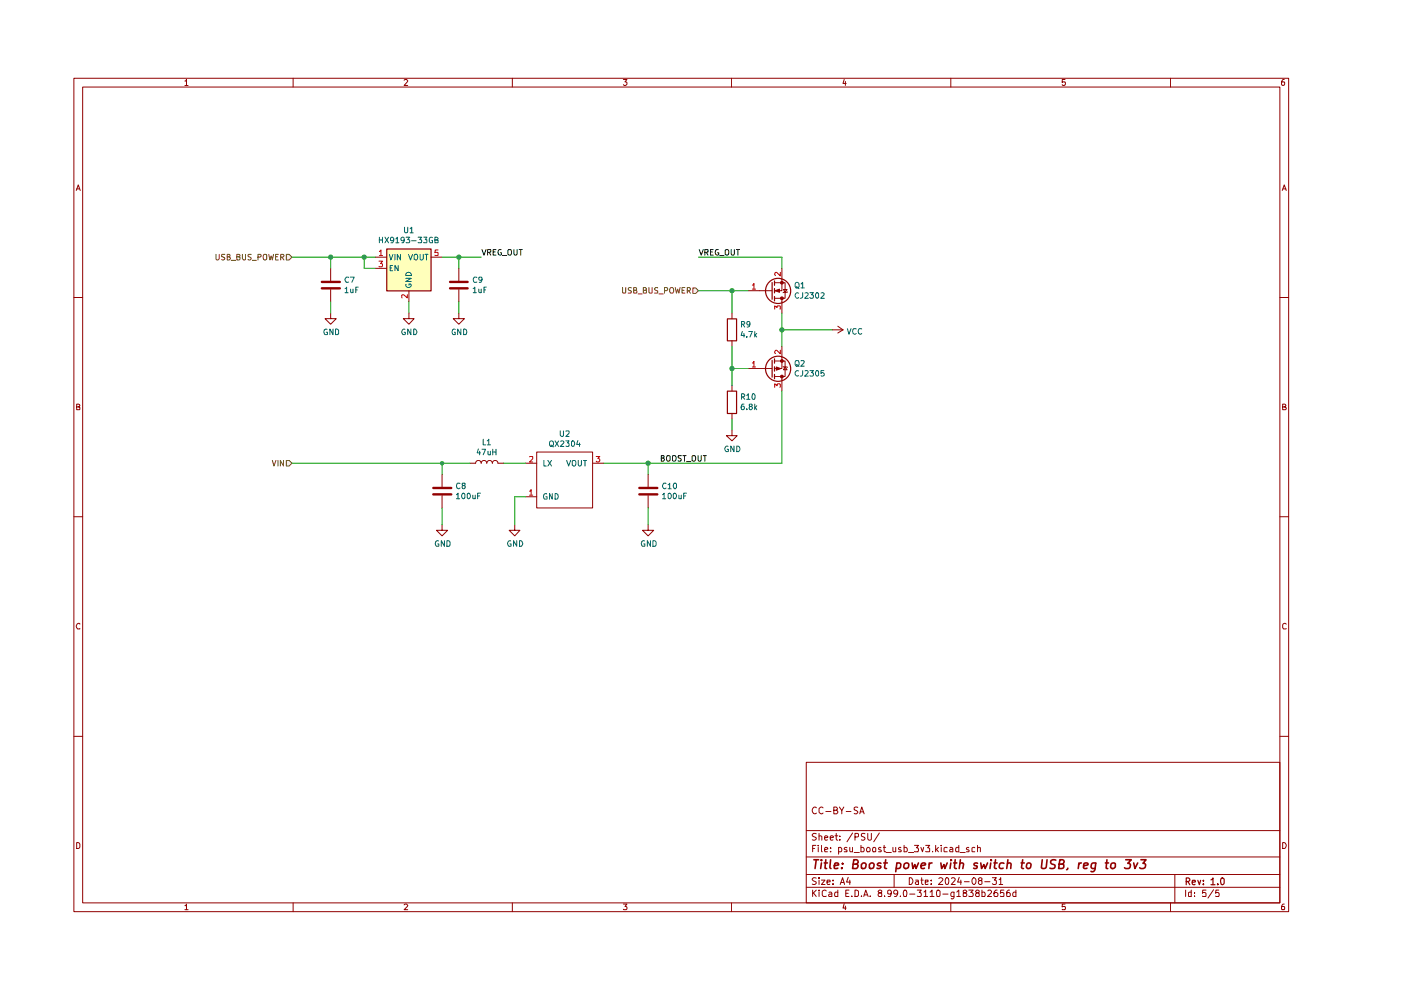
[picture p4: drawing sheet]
<svg xmlns="http://www.w3.org/2000/svg" width="297mm" height="210mm" viewBox="0 0 297 210" stroke-linecap="round" stroke-linejoin="round" font-family="sans-serif">
<g fill="none" stroke="#910000" stroke-width=".21">
<path d="M15.7 16.6h257.5v176.7h-257.5zM17.5 18.5h253.9v172.9h-253.9zM39.2 17.2h.2l.1-.4v1.3M39.2 18.1h.7M62.1 16.6v1.9M85.7 17l.2-.2h.3l.2 .3-.7 1h.7M108.6 16.6v1.9M132.2 16.8h.7l-.4 .6 .4 .1v.4l-.2 .2h-.4l-.1-.2M155.1 16.6v1.9M179 16.8l-.3 .9h.7M179.2 17.3v.8M201.6 16.6v1.9"/>
<path d="M225.8 16.8h-.6v.6h.6l.1 .1-.1 .5-.4 .1-.2-.2M248.2 16.6v1.9M272.3 16.8h-.3a.93 .93 0 0 0-.2 1.2h.5l.1-.5-.1-.1h-.5l-.1 .1M16.2 40.4l.4-1.2 .4 1.2M16.3 40h.5M271.9 40.4l.4-1.2 .4 1.2M272 40h.6M15.7 63.1h1.8M271.4 63.1h1.8M16.3 86.3h.4l.2-.3-.1-.2-.5-.1v1.2h.5l.1-.5-.2-.1M271.9 86.3l.6-.1v-.4l-.6-.1v1.2h.6l.2-.4-.3-.2M15.7 109.6h1.8"/>
<path d="M271.4 109.6h1.8M16.9 132.3l-.1-.1a.66 .66 0 0 0-.6 .4 .66 .66 0 0 0 .2 .7h.5M272.7 132.3l-.4-.1-.4 .3v.6l.2 .2h.6M15.7 156.1h1.8M271.4 156.1h1.8M16.3 178.6h.3l.3 .4v.6l-.3 .3h-.3zM170.9 161.6h100.5v29.8h-100.5zM170.9 176.1h100.5M172.3 179.9h.4M173 179.2h-.7v1.4M173.1 176.8l-.6-.1-.3 .3 .1 .3 .7 .2 .1 .2a.51 .51 0 0 1-.4 .4 .51 .51 0 0 1-.5 0M173.1 171.3a.55 .55 0 0 0-.7 0 .55 .55 0 0 0-.2 .7l.3 .5 .3 .1 .3-.2"/>
<path d="M173.5 179.2v.1M173.5 179.7v.9M173.7 177.3l.3-.1 .2 .2v.7M173.7 176.7v1.4M174.2 179.2v1.2l.1 .2M174.5 171.3l-.4-.2-.4 .3v.8l.4 .4 .4-.2M174.8 177.6l.7-.1-.1-.2-.4-.1-.2 .2 .1 .7h.5M175.1 172h1.1M176 177.6l.7-.1-.1-.2-.4-.1-.2 .2 .1 .7h.5M176.1 179.7v.2M176.8 171.8l.7-.1v-.3l-.2-.3h-.5v1.5h.6l.2-.3v-.3l-.3-.2M177 177.2h.6"/>
<path d="M177.3 176.7v1.2l.3 .2M177.8 179.7h.4a.59 .59 0 0 1 .1 .9h-.5M177.8 179.7v1.4M178 171.1l.5 .8 .4-.8M178.1 178v.1M178.1 177.3v.1M178.5 171.9v.7M179.4 172h1M179.6 179.7a.35 .35 0 0 0-.4 0 .35 .35 0 0 0-.2 .3l.6 .3v.3h-.6M180.2 179.7l.1 .9 .5-.1M180.8 179.7v.9M180.8 176.6l-1.2 1.9"/>
<path d="M181.3 177.5l.6-.1 .1-.5-.2-.2h-.5v1.4M181.9 171.2l-.5-.1-.3 .2v.4l.8 .4-.3 .5-.5-.1M182.3 172.6l.4-1.5 .5 1.5M182.4 172.1h.6M182.5 179.2v1.4l.6-.1a.6 .6 0 0 0-.1-.8h-.5M183.4 176.8l-.5-.1-.3 .2v.4l.7 .2 .1 .2-.3 .4h-.5M184 176.7v1.2l.2 .2 .5-.1v-1.3M185.1 179.7h.3l.3 .1-.1 .8h-.5zM186.4 176.6l-1.1 1.9M186.8 179.7h-.4l-.1 .2 .1 .3 .5 .1-.1 .3h-.5M187.3 179.7h.5M187.5 179.2v1.2v.2h.3"/>
<path d="M189.3 179.7l.1 .9 .5-.1M189.9 179.7v.9M191 179.7h-.3l-.2 .2 .2 .3 .4 .1-.1 .3h-.5M191.7 179.2v1.4l.6-.1a.6 .6 0 0 0-.2-.8h-.4M193.9 179.2h.8l-.4 .5 .4 .3-.1 .6-.7-.1M195.2 179.7l.4 .9 .2-.9M196.3 179.2h.8l-.4 .5 .4 .2v.6h-.8M198.4 179.2v1.4M199 179.7l-.6 .6M199.6 179.2v.1M199.6 179.7v.9M200.8 179.7h-.4l-.2 .1v.7l.6 .1"/>
<path d="M201.4 179.7h.4l.2 .2v.7h-.6l-.1-.3 .2-.2 .5-.1M203.3 179.2v1.4h-.6v-.9h.6M205.4 179.7h-.3l-.2 .2 .6 .4-.1 .3h-.5M206.7 179.7h-.4l-.2 .1v.7l.6 .1M207.3 179.8l.2-.1h.4v.9M207.3 179.2v1.4M271.9 178.6a.65 .65 0 0 1 .8 .7 .65 .65 0 0 1-.8 .6zM39.2 192h.2l.1-.3v1.2M39.2 192.9h.7M62.1 191.4v1.9M85.7 191.9l.2-.2h.3l.2 .2-.7 1h.7M108.6 191.4v1.9"/>
<path d="M132.2 191.7h.7l-.4 .5 .4 .2v.3l-.1 .2-.6-.1M155.1 191.4v1.9M170.9 188.1h100.5M170.9 185.4h100.5M170.9 181.7h100.5M172.3 188.7v1.4M172.5 189.3l.6 .8M173.1 186.2l-.6-.1-.3 .3 .3 .4 .6 .3a.51 .51 0 0 1-.4 .4 .51 .51 0 0 1-.5 0M173.1 188.7l-.8 .8M173.7 188.7v.2M173.7 186.1v.2M173.7 186.6v.9"/>
<path d="M173.7 189.1v1M174.2 186.6h.7l-.7 .9h.7M174.8 180.2l.7-.2-.1-.3h-.4l-.2 .2 .1 .7h.5M175.2 188.9l-.4-.2-.5 .4 .1 .8 .2 .2 .6-.1M175.3 187l.7-.1-.1-.3h-.5l-.1 .2 .1 .7h.5M175.8 189.2l.4-.1 .2 .3v.7h-.6l-.1-.4 .7-.2M176.1 180.5v.1M176.6 187.4v.1M176.6 186.6v.2M177.6 188.7v1.4h-.6v-.9h.6M178.1 187.5l.5-1.4 .5 1.4M178.3 187.1h.6"/>
<path d="M179 191.6l-.3 .9h.7M179.2 192.1v.8M179.3 189.4h.5M179.8 186l-.3 1h.8M180 188.7h-.7v1.4h.7M180.2 186.6v.9M180.6 190v.1M181.1 180.8h1.1M181.3 188.7h.3l.4 .4v.6l-.2 .4h-.5zM182.6 190v.1M183.1 190.1l.5-1.4 .5 1.4M183.2 189.7h.7"/>
<path d="M184.5 190v.1M186.4 189.3l-.2-.3 .2-.3 .5 .1v.3l-.7 .5 .2 .5h.5v-.6l-.2-.2M187.5 190v.1M187.9 180.8h1.1M189 189.3l-.3 .3-.5-.1v-.6l.5-.2a1.02 1.02 0 0 1 0 1.4h-.4M189.6 185.4v2.7M190.3 189.3l-.3 .3h-.3l-.2-.3v-.3l.2-.3 .5 .1a.93 .93 0 0 1-.2 1.3h-.3M190.9 190v.1M191.6 188.9l.3-.2a.82 .82 0 0 1 .2 1.4l-.5-.1zM192.6 180.8h1.1M192.8 186.1a.72 .72 0 0 1 .8 .7 .72 .72 0 0 1-.8 .7zM192.9 189.6h1.1"/>
<path d="M194.1 186.6h.5l.1 .9M194.5 188.7h.8l-.4 .5 .4 .3-.1 .6-.7-.1M194.7 186.9h-.4l-.2 .3 .2 .3h.4M195.2 186.6h.5M195.4 186.1v1.2l.3 .2M195.9 189.1l.4-.4v1.4M195.9 190.1h.8M196.2 187l.6-.1v-.3h-.6v.9h.6M197.2 189.1l.4-.4v1.4M197.2 190.1h.8M197.4 187.4v.1M197.4 186.6v.2"/>
<path d="M197.7 180.5v.1M198.5 180.1l.5 .5M198.6 188.9l.4-.2 .3 .3v.8l-.2 .3-.5-.1zM199.1 186.3v-.1a.47 .47 0 0 1 .8 .3l-.9 1h.9M199.9 189.6h1.1M200.5 186.3l.2-.2a.8 .8 0 0 1 .5 .7 .8 .8 0 0 1-.5 .7l-.2-.1-.1-.5zM201.6 191.4v1.9M201.8 186.3l.1-.2h.4l.2 .4-.8 1h.8M202.3 189.1v1.2l-.3 .3-.3-.1M202.3 189.2l-.5-.1a.59 .59 0 0 0 0 1h.5M202.9 189.1l.4-.4v1.4M202.9 190.1h.7"/>
<path d="M203.4 186l-.4 1h.9M203.5 180.8h1.1M203.7 186.6v.9M204.5 189.3l-.3-.2v-.2l.5-.2 .3 .4-.8 .4 .1 .6 .6-.1 .1-.4-.3-.3M204.5 186.9h1M205.4 188.7h.9l-.5 .5h.3l.2 .3-.1 .5h-.8M206.4 186.1a.75 .75 0 0 1 .6 .7 .75 .75 0 0 1-.6 .7 .92 .92 0 0 1 0-1.4zM207.1 189.3l-.3-.3 .3-.3 .4 .1 .1 .3-.8 .5 .2 .5h.5l.1-.6-.3-.2M207.7 186.7l-.3-.3 .3-.3 .4 .1 .1 .4-.5 .1-.3 .2v.4l.3 .2 .5-.1v-.5l-.3-.2M208.2 188.7v1.4h.6v-.9h-.6M208.8 186.9h1.1M209.5 188.9l.1-.2h.4l.2 .4-.8 1h.8"/>
<path d="M210.4 186.1h.8l-.4 .5 .4 .2v.6l-.2 .1-.6-.1M211.4 188.7l-.4 .2a.86 .86 0 0 0-.1 1.2h.5l.2-.6-.3-.3h-.3l-.3 .3M211.8 186.5l.4-.4v1.4M211.8 187.5h.8M212.9 188.7h-.7l-.1 .7 .2-.2 .5 .1 .1 .7h-.8M214 188.7h-.2l-.4 .4v.9h.7l.1-.5-.2-.3-.5 .1-.1 .2M215.4 188.7v1.4l-.6-.1a.6 .6 0 0 1 .2-.9l.4 .1M225.8 191.7h-.6v.6l.6-.1 .1 .2-.1 .5-.6-.1M248.2 191.4v1.9M249.1 185.4v6M251.4 188.7v1.4M252.6 188.7v1.4h-.5l-.1-.8 .2-.2 .4 .1"/>
<path d="M253.2 190v.1M253.2 189.2v.2M255.7 188.7h-.7l-.1 .7 .2-.2 .5 .1 .1 .7h-.8M257.3 188.6l-1.2 1.8M258.4 188.7h-.6l-.1 .7 .2-.2 .5 .1v.8l-.7-.1M272.3 191.7h-.3a.93 .93 0 0 0-.2 1.2h.5l.1-.5-.1-.2h-.5l-.1 .2"/>
<circle cx="184.1" cy="180.2" r=".44"/>
</g>
<path d="M251.5 186.9h.5l.3-.3v-.2l-.3-.3h-.5v1.5M251.8 186.9l.5 .7M252.8 187.1l.6-.1v-.4h-.5l-.1 .2 .1 .7h.5M254 186.6l.3 1 .3-1M255.1 187.4v.2M255.1 186.6v.2M256.8 186.6l.4-.5v1.5M256.8 187.6h.8M258.2 187.4v.2M258.9 186.3l.3-.2 .3 .3v.8l-.3 .4a.93 .93 0 0 1-.3-1.3z" fill="none" stroke="#910000" stroke-width=".25"/>
<g fill="none" stroke="#910000" stroke-width=".34">
<path d="M172.6 182.3h1M173.1 182.3l-.3 1.8M174.2 182.3v.2M174.2 183l-.2 1.1M174.8 183h.6M175.1 182.3l-.2 1.8h.4M176.1 182.3l-.2 1.6 .3 .2M176.9 183.6l.9-.2-.1-.4h-.7l-.1 .9 .1 .2h.6M178.5 184v.1M178.6 183v.2M180.9 183.2l.8-.1 .2-.2v-.4l-.3-.2h-.6l-.2 1.8h.7l.3-.1 .1-.4-.4-.4M182.6 183.3l.4-.3h.5l.1 .3-.1 .7-.3 .1h-.5z"/>
<path d="M184.3 183.3l.4-.3h.5l.1 .3v.5a.56 .56 0 0 1-1 .2zM186.8 183a.48 .48 0 0 0-.8 .3l.3 .3h.4l.1 .3a.6 .6 0 0 1-.9 .2M187.4 183h.7M187.8 182.3l-.3 1.6 .5 .2M190.2 183h.5l.3 .3-.2 .8h-.8M190.2 183l-.3 1.8M191.8 183.1l.3-.1 .5 .1-.1 .9-.3 .1-.5-.1zM193.4 183l.1 1.1 .5-.8 .2 .8 .5-1.1M195.3 183.6l.9-.2v-.4a.6 .6 0 0 0-.9 .2v.9h.7M197 183l-.1 1.1M197.6 183h-.4l-.2 .3M199.5 183l.1 1.1 .6-.8 .1 .8 .5-1.1"/>
<path d="M201.6 183l-.2 1.1M201.7 182.3l-.1 .2 .2-.1-.1-.1-.1 .2M202.2 183h.7M202.5 182.3l-.1 1.6 .4 .2M203.5 183.1l.3-.1h.4l-.1 1.1M203.6 182.3l-.2 1.8M207.3 183a.48 .48 0 0 0-.8 .3l.1 .2a.46 .46 0 0 1 .6 .4l-.3 .2h-.5M207.9 183l.2 1.1 .5-.8 .3 .8 .5-1.1M210.1 183l-.2 1.1M210.1 182.3v.2M210.7 183h.7M211.1 182.3l-.3 1.6 .4 .2"/>
<path d="M212.9 183h-.8l-.3 .8 .4 .3h.5M213.6 183.1l.3-.1h.4v1.1M213.7 182.3l-.3 1.8M216.5 183h.7M216.8 182.3l-.2 1.6 .4 .2M217.8 183.1l.2-.1 .5 .1v.7l-.1 .3h-.5l-.2-.1zM221 182.3l-.2 1.7a.63 .63 0 0 0 1-.2l.2-1.5M223.9 182.4a.73 .73 0 0 0-1.1 .3l.1 .4 .8 .4v.3l-.4 .3h-.7M224.5 183.2h.7l.3-.2 .1-.3-.3-.4h-.6l-.2 1.8h.6l.4-.1 .1-.6-.4-.2M226.4 184.1l-.3 .3M228.8 183l-.2 1.1M229.3 183l-.6 .3"/>
<path d="M229.8 183.6l.8-.2v-.4a.6 .6 0 0 0-.8 .2v.9h.7M232.3 183l-.1 1.4-.5 .4-.4-.1M232.3 183h-.6l-.3 .3v.7l.2 .1h.6M234.4 183h.6M234.7 182.3l-.2 1.8h.4M235.6 183.1l.4-.1 .5 .1v.7l-.3 .3h-.4l-.3-.1zM238.7 182.3h1.2l-.8 .7 .4 .1 .2 .3-.2 .6-.2 .1h-.6l-.3-.1M240.4 183l.2 1.1 .6-1.1M241.9 182.3h1.1l-.7 .7 .4 .1 .2 .3-.2 .6-.3 .1h-.5l-.3-.1"/>
</g>
<path d="M82 52.7h9.4v8.9h-9.4z" fill="#ffb"/>
<g fill="none" stroke="#910000" stroke-width=".25">
<path d="M163.7 76.4v3.6M164.2 76.1v.9M164.2 77.8v.9M164.2 79.4v.9"/>
<circle cx="165" cy="78.2" r="2.67"/>
</g>
<path d="M161 78.1h2.7M164.2 76.5h2.3v3.3h-2.3" fill="none" stroke="#910000" stroke-width=".21"/>
<path d="M164.6 77.9l1 .3-1 .3z" fill="#910000"/>
<path d="M164.6 77.8l.9 .3-.9 .4zM165.8 79.8v.7" fill="none" stroke="#910000" stroke-width=".21"/>
<path d="M165.6 79.6h.4v.5h-.4z" fill="#910000"/>
<path d="M165.6 79.6h.4v.5h-.4z" fill="none" stroke="#910000" stroke-width=".21"/>
<path d="M165.6 76.3h.4v.5h-.4z" fill="#910000"/>
<path d="M164.2 59.9h2.3v3.3h-2.3M155.2 66.4v1.2M155.2 72.2v1.2M158.7 78.1h2.3M161 61.6h2.7M165.6 76.3h.4v.5h-.4zM165.8 73.4v4.7h-1.6M166 77.7l1 .2M166.5 77.8l.4 .6h-.8zM165.8 80.5v2.4" fill="none" stroke="#910000" stroke-width=".21"/>
<path d="M159.5 77h.2l.2-.4v1.2M159.5 77.8h.7M165.4 74.3v.7l-.8-.7-.3 .2 .1 .4M164.3 82.1v-.7l.5 .4v-.4h.6v.7" fill="none" stroke="#b90000" stroke-width=".21"/>
<path d="M163.7 59.9v3.6M164.2 59.6v.9M154.2 67.6h2v4.7h-2zM164.2 61.2v.9M164.2 62.9v.9" fill="none" stroke="#910000" stroke-width=".25"/>
<path d="M164.3 61.6l1-.3v.7z" fill="#910000"/>
<path d="M164.3 61.6l1-.3v.7zM165.8 63.2v.8" fill="none" stroke="#910000" stroke-width=".21"/>
<circle cx="165" cy="61.7" r="2.67" fill="none" stroke="#910000" stroke-width=".25"/>
<path d="M165.6 63h.4v.5h-.4z" fill="#910000"/>
<path d="M165.6 63h.4v.5h-.4z" fill="none" stroke="#910000" stroke-width=".21"/>
<path d="M165.6 59.7h.4v.5h-.4z" fill="#910000"/>
<path d="M165.6 59.7h.4v.5h-.4zM165.8 56.9v4.7h-1.6M158.7 61.6h2.3M165.8 64v2.4M166.1 61.4h.8l-.4 .6zM167 61.9l-1 .2M155.2 91.2v1.2h1.1l-1.1 1.1-1.2-1.1h1.2M155.2 81.7v1.2M155.2 87.6v1.2" fill="none" stroke="#910000" stroke-width=".21"/>
<path d="M165.4 57.7v.8l-.8-.8-.3 .3 .1 .4M159.5 60.5h.2l.2-.4v1.2M159.5 61.3h.7M164.3 65.5v-.6l.5 .3v-.3h.6v.6" fill="none" stroke="#b90000" stroke-width=".21"/>
<g fill="none" stroke="#0f0f0f" stroke-width=".21">
<path d="M148.3 52.9l.4 1.2 .4-1.2M149.4 53.5l.7-.1v-.4l-.7-.1v1.2M149.8 53.5l.3 .6M150.6 53.4h.4M151.2 52.9h-.6v1.2h.6M152.3 52.9h-.4a.67 .67 0 0 0-.3 .7 .67 .67 0 0 0 .5 .5l.3-.2v-.3h-.3M152.6 54.2h.9M153.8 53.1l.1-.2h.4a.86 .86 0 0 1 0 1.2l-.5-.2zM155 52.9v.9l.3 .3 .4-.3v-.9M156.1 52.9h.7M156.5 52.9v1.2M140.2 97.1h.5v-.5h-.5v1.2h.4l.3-.4-.4-.3"/>
<path d="M141.5 96.6h.4l.2 .2v.8l-.5 .2a.86 .86 0 0 1-.1-1.2zM142.7 96.6h.5a.77 .77 0 0 1-.2 1.2l-.4-.2zM144.4 96.6h-.6v.5l.6 .2v.2l-.2 .3-.4-.1M144.8 96.6h.7M145.1 96.6v1.2M145.5 97.9h1M146.7 96.8l.2-.2h.4a.86 .86 0 0 1-.1 1.2l-.5-.2zM148 96.6v.9l.3 .3 .4-.3v-.9M149.1 96.6h.7M149.4 96.6v1.2"/>
</g>
<path d="M154.2 82.9h2v4.8h-2z" fill="none" stroke="#910000" stroke-width=".25"/>
<path d="M146.9 61h.6l.6 .6-.6 .6h-.6z" fill="#f5f3ef"/>
<g fill="none" stroke="#765500" stroke-width=".21">
<path d="M132 61l.1 1.1h.5l.1-.1v-1M133.9 61h-.5l-.2 .2 .1 .3 .5 .1v.5h-.6M134.4 61.6l.6-.1v-.4l-.2-.1h-.4v1.1h.6v-.3l-.2-.2M135.3 62.3h.8M136.4 61.6l.6-.1 .1-.3-.3-.2h-.4v1.1h.6l.1-.5h-.3M137.6 61v1l.2 .1h.5v-1.1M139.4 61h-.4l-.2 .2 .1 .3 .5 .2v.4h-.6M139.7 62.3h.9M140.9 61.6h.6v-.6h-.6v1.1M142.2 61h.5a.87 .87 0 0 1 0 1.1h-.5a.87 .87 0 0 1 0-1.1zM143.2 61l.2 1.1 .3-.8 .2 .8 .3-1.1M144.6 61.6h.4"/>
<path d="M145.2 61h-.6v1.1h.6M145.7 61.6h.6v-.6h-.6v1.1M146 61.6l.4 .5M146.9 61h.6l.6 .6-.6 .6h-.6z"/>
</g>
<path d="M135.6 103.5h3.8M135.6 104.8h3.8" fill="none" stroke="#910000" stroke-width=".51"/>
<path d="M176.4 69.9h2.3M177.6 69.2l1.1 .7M178.7 69.9l-1.1 .7M111.4 98.2h2.4M113.8 95.8h11.8v11.9h-11.8zM125.6 98.2h2.4M111.4 105.3h2.4M137.4 111.3v1.1h1.2l-1.2 1.2-1.2-1.2h1.2M137.4 100.6v2.6M137.4 105.1v2.6" fill="none" stroke="#910000" stroke-width=".21"/>
<path d="M112.3 96.9h.6v.4l-.6 .7h.6M126.4 96.8h.8l-.5 .4 .4 .1 .1 .4-.3 .3h-.3l-.2-.2M112.3 104.1h.1l.2-.3v1.2M112.3 105h.6" fill="none" stroke="#b90000" stroke-width=".21"/>
<path d="M115.3 97.6v1.2h.5M116.2 97.6l.7 1.2M116.9 97.6l-.7 1.2M120.1 97.6l.5 1.2 .4-1.2M121.3 97.8l.2-.2h.4a.86 .86 0 0 1-.1 1.2l-.5-.2zM122.6 97.6v1l.3 .2 .4-.2v-1M123.7 97.6h.7M124 97.6v1.2M115.9 104.7l-.1-.1a.66 .66 0 0 0-.6 .5 .66 .66 0 0 0 .3 .7l.5-.1v-.4h-.3M117.1 104.6v1.2l-.6-1.2v1.2M117.7 104.6a.66 .66 0 0 1 .6 .5 .66 .66 0 0 1-.2 .7h-.4z" fill="none" stroke="#006665" stroke-width=".21"/>
<path d="M60.7 53.9h.6l.6 .6-.6 .6h-.6z" fill="#f5f3ef"/>
<g fill="none" stroke="#765500" stroke-width=".21">
<path d="M45.8 53.9v1l.2 .2h.2l.3-.2v-1M47.7 53.9l-.7 .1v.4l.7 .4-.3 .3-.4-.1M48.2 54.4h.5v-.5h-.5v1.2h.4l.3-.4-.4-.3M49 55.2h1M50.2 54.4h.5l.2-.3-.2-.2h-.5v1.2h.5l.2-.2v-.3l-.3-.2M51.4 53.9v1l.2 .2 .5-.2v-1M53.3 53.9h-.6v.5l.5 .2 .1 .3-.3 .2-.4-.1M53.5 55.2h.9M54.7 54.5l.6-.1 .1-.3-.2-.2h-.5v1.2M56 53.9h.4l.2 .2v.8l-.6 .2a.86 .86 0 0 1 0-1.2zM57 53.9l.2 1.2 .3-.8 .2 .8 .3-1.2M58.4 54.4h.4"/>
<path d="M59 53.9h-.6v1.2h.6M59.5 54.5l.6-.1 .1-.3-.2-.2h-.5v1.2M59.8 54.5l.4 .6M60.7 53.9h.6l.6 .6-.6 .6h-.6z"/>
</g>
<path d="M82 52.8h9.4v8.9h-9.4z" fill="none" stroke="#910000" stroke-width=".25"/>
<g fill="none" stroke="#910000" stroke-width=".21">
<path d="M70.1 56.9v2.6M79.6 54.5h2.4M79.6 56.9h2.4M91.4 54.5h2.3M97.3 56.9v2.6M70.1 66.4v1.2h1.2l-1.2 1.1-1.2-1.1h1.2M70.1 61.4v2.6M86.7 66.4v1.2h1.1l-1.1 1.1-1.2-1.1h1.2M86.7 61.6v2.4M97.3 66.4v1.2h1.2l-1.2 1.1-1.2-1.1h1.2M97.3 61.4v2.6M93.7 111.3v1.1h1.2l-1.2 1.2-1.2-1.2h1.2"/>
<path d="M109.1 111.3v1.1h1.1l-1.1 1.2-1.2-1.2h1.2"/>
</g>
<path d="M80.3 55.4h.8l-.4 .5 .4 .1v.4l-.2 .2-.6-.1M80.4 53.3l.4-.3v1.2M80.4 54.2h.7M92.9 53h-.6l-.1 .6 .6-.1 .1 .6h-.7M86.4 62.5v.7l-.9-.7-.3 .1 .1 .6" fill="none" stroke="#b90000" stroke-width=".21"/>
<g fill="none" stroke="#006665" stroke-width=".21">
<path d="M82.5 53.9l.4 1.2 .4-1.2M82.7 56.8h.4M83.2 56.3h-.5v1.1h.5M83.7 53.9v1.2M84.4 56.3v1.1l-.7-1.1v1.1M84.9 53.9v1.2l-.7-1.2v1.2M86 59h1.2l-1.2 .7h1.2M86.1 58a.61 .61 0 0 1 .7-.2 .61 .61 0 0 1 .4 .6h-1.2zM86.6 53.9l.4 1.2 .5-1.2M87.8 54.1l.2-.2h.4a.86 .86 0 0 1-.1 1.2l-.5-.2zM89.1 53.9v1l.1 .2h.3l.2-.2v-1M90.1 53.9h.7"/>
<path d="M90.4 53.9v1.2M86.1 60.3a.54 .54 0 0 0 .6 .7 .54 .54 0 0 0 .4-.8h-.4v.3"/>
</g>
<path d="M68.2 59.8h3.9M95.4 59.8h3.7M68.2 61.1h3.9M95.4 61.1h3.7" fill="none" stroke="#910000" stroke-width=".51"/>
<path d="M102.2 52.9l.4 1.2 .4-1.2M103.4 53.5l.7-.1v-.4l-.7-.1v1.2M103.7 53.5l.4 .6M104.6 53.4h.4M105.2 52.9h-.6v1.2h.6M106.3 52.9h-.5a.67 .67 0 0 0-.2 .7 .67 .67 0 0 0 .5 .5l.2-.2v-.3h-.2M106.5 54.2h.9M107.7 53.1l.2-.2h.4a.86 .86 0 0 1-.1 1.2l-.5-.2zM109 52.9v.9l.2 .3 .4-.3v-.9M110.1 52.9h.6M110.4 52.9v1.2" fill="none" stroke="#0f0f0f" stroke-width=".21"/>
<path d="M60.7 97.6h.6l.6 .6-.6 .6h-.6z" fill="#f5f3ef"/>
<path d="M57.7 97.6l.4 1.2 .4-1.2M58.9 97.6v1.2M60.1 97.6v1.2l-.7-1.2v1.2M60.7 97.6h.6l.6 .6-.6 .6h-.6z" fill="none" stroke="#765500" stroke-width=".21"/>
<path d="M99.7 98.2h1.1a.59 .59 0 0 1 .6-.6 .59 .59 0 0 1 .6 .6 .59 .59 0 0 1 .6-.6 .59 .59 0 0 1 .6 .6 .59 .59 0 0 1 .6-.6 .59 .59 0 0 1 .6 .6 .59 .59 0 0 1 .6-.6 .59 .59 0 0 1 .6 .6h1.2M93.7 100.6v2.6M93.7 105.1v2.6" fill="none" stroke="#910000" stroke-width=".21"/>
<path d="M91.9 103.5h3.8M91.9 104.8h3.8" fill="none" stroke="#910000" stroke-width=".51"/>
<g fill="none" stroke="#090" stroke-width=".21">
<path d="M61.9 54.5h17.7M70.1 54.5v2.4M77.2 54.5v2.4h2.4M93.7 54.5h8.3M97.3 54.5v2.4M148.1 54.5h17.7v2.4M70.1 64v2.4M86.7 64v2.4M97.3 64v2.4M148.1 61.6h10.6M155.2 61.6v4.8M155.2 73.4v8.3"/>
<path d="M155.2 78.1h3.5M165.8 66.4v7M165.8 69.9h10.6M61.9 98.2h37.8M93.7 98.2v2.4M106.8 98.2h4.6M137.4 98.2v2.4M155.2 88.8v2.4M165.8 82.9v15.3h-37.8M93.7 107.7v3.6M111.4 105.3h-2.3v6M137.4 107.7v3.6"/>
</g>
<g fill="#090">
<circle cx="155.2" cy="78.1" r=".55"/>
<circle cx="155.2" cy="61.6" r=".55"/>
<circle cx="137.4" cy="98.2" r=".55"/>
<circle cx="165.8" cy="69.9" r=".55"/>
<circle cx="70.1" cy="54.5" r=".55"/>
<circle cx="77.2" cy="54.5" r=".55"/>
<circle cx="97.3" cy="54.5" r=".55"/>
<circle cx="93.7" cy="98.2" r=".47"/>
</g>
<g fill="none" stroke="#006665" stroke-width=".21">
<path d="M73.9 58.8h-.5l-.2 .4 .2 .7 .5-.1M74.3 58.8h.8l-.5 1.1M80.4 50.3v1.2M80.4 50.9h.7M81.1 50.3v1.2M81.6 50.3l.8 1.2M82.4 50.3l-.8 1.2M83.5 50.8l-.3 .3-.4-.1v-.5l.4-.2a.81 .81 0 0 1 0 1.2h-.3M83.9 50.6l.3-.3v1.2M83.9 51.5h.7M85.7 50.8v.2l-.4 .1-.3-.3v-.3l.3-.2 .4 .2v.7l-.2 .3h-.3M85.8 48.2v.9a.35 .35 0 0 0 .3 .3 .35 .35 0 0 0 .3-.3v-.9"/>
<path d="M86.1 50.3h.8l-.5 .5 .5 .2v.3l-.2 .2-.6-.1M87 48.5l.3-.3v1.2M87 49.4h.6M87.3 51.1h.9M88.6 50.3h.8l-.4 .5h.3l.1 .2-.1 .5-.7-.1M89.8 50.3h.7l-.3 .5 .3 .1v.5h-.7M91.7 50.4l-.3-.1-.4 .3v.6l.2 .3h.5v-.5h-.2M92.2 50.9l.6-.1 .1-.3-.3-.2h-.4v1.2h.6l.1-.5-.3-.1M101.1 58.8h-.5l-.3 .4 .3 .7 .5-.1M102.2 59.2a.35 .35 0 0 1-.3 .2 .35 .35 0 0 1-.4-.2l.1-.4h.5v.8l-.2 .3h-.3M69.3 69.8a.66 .66 0 0 0-.6 .4 .66 .66 0 0 0 .2 .8l.5-.1v-.5h-.2M70.6 69.8v1.2l-.7-1.2v1.2"/>
<path d="M71.1 69.8h.4l.3 .3v.6l-.2 .3h-.5zM73.2 61.2l.3-.3v1.2M73.2 62.1h.6M74.3 61.3v.6l.2 .2 .3-.1M74.8 61.3v.8M75.4 61.5h.4M75.9 60.9h-.5v1.2M85.9 69.8h-.1a.66 .66 0 0 0-.6 .4 .66 .66 0 0 0 .2 .8l.5-.1v-.5h-.2M87.1 69.8v1.2l-.7-1.2v1.2M87.7 69.8a.66 .66 0 0 1 .7 .4 .66 .66 0 0 1-.3 .8h-.4zM96.5 69.8h-.1a.68 .68 0 0 0-.3 1.2h.4v-.6h-.1M97.7 69.8v1.2l-.7-1.2v1.2"/>
<path d="M98.3 69.8a.66 .66 0 0 1 .7 .4 .66 .66 0 0 1-.3 .8h-.4zM100.3 61.2l.4-.3v1.2M100.3 62.1h.7M101.5 61.3v.6l.2 .2 .3-.1M102 61.3v.8M102.6 61.5h.4M103.1 60.9h-.5v1.2M157.2 68.7h.5l.2-.1-.1-.4h-.6v1.1M157.4 70.3l-.3 .8h.8M157.5 68.7l.4 .6M157.7 70.7v.8M158.3 71.4v.1"/>
<path d="M158.7 70.3h.8l-.5 1.2M159 68.7l-.4 .2-.3-.2v-.3a.35 .35 0 0 1 .4-.3 .35 .35 0 0 1 .3 .3l-.2 .9h-.4M160 70.3v1.2M160.1 71l.3 .5M160.4 70.7l-.4 .4M168.7 60l.2-.1h.3a.87 .87 0 0 1 0 1.1h-.5l-.1-.3zM168.7 76.5h.5a.77 .77 0 0 1-.1 1.1h-.4a.87 .87 0 0 1 0-1.1zM168.8 77.3l.6 .4M168.8 60.8l.6 .4M169.3 78.7a.55 .55 0 0 0-.7 .5 .55 .55 0 0 0 .7 .5M169.3 62.1h-.5l-.2 .5 .2 .6h.3l.2-.1M169.8 76.5h.5l.2 .3-.7 .8h.7"/>
<path d="M169.8 60.2l.4-.3v1.1M169.8 61h.7M170.2 78.6v.8l-.2 .3-.3 .1M170.2 62.1v.8l-.2 .3h-.3M170.7 78.7l.4-.1 .3 .3-.8 .9h.8M170.7 62.1h.4l.3 .3-.8 .8h.8M171.7 78.6h.8l-.5 .4 .4 .1v.6h-.7M171.7 62.1h.8l-.5 .4 .4 .1v.6h-.5l-.2-.1M173.1 78.7l.2-.1 .3 .2v.7l-.4 .3a.7 .7 0 0 1-.1-1.1zM173.1 62.1h.2l.3 .2v.7l-.3 .2-.2-.1a.69 .69 0 0 1 0-1zM174.1 62.1h.4l.3 .3-.8 .8h.8M174.7 78.6h-.6v.6l.4-.2 .3 .2-.1 .5h-.6"/>
<path d="M179.7 69.7l.3 1.2 .4-1.2M181.5 69.8l-.5-.1a.67 .67 0 0 0-.2 .7 .67 .67 0 0 0 .5 .5l.2-.2M182.7 69.8l-.5-.1a.67 .67 0 0 0-.3 .7 .67 .67 0 0 0 .6 .5l.2-.2M101.4 95.2l-.2 .8h.7M101.7 95.7v.7M102.2 95.2h.8l-.6 1.2M102.4 93.1v1.2h.6M103.3 93.5l.3-.4v1.2M103.3 94.3h.7M103.5 95.7v.7h.5M104 95.7v.7M104.5 95.2v1.2"/>
<path d="M104.5 95.8h.7M105.2 95.2v1.2M116.6 93.6l.2-.1a.6 .6 0 0 1 .6 .6 .6 .6 0 0 1-.6 .6l-.3-.5zM116.8 94.4h.2l.3 .3M117.7 93.5l.7 1.2M118.4 93.5l-.7 1.2M118.8 91.4v.9l.2 .2 .5-.1v-1M118.9 93.6l.4-.1 .2 .3-.7 .9h.7M120 93.5h.6l-.3 .4 .3 .2v.5h-.6M120 91.4h.6v.5l-.6 .6h.6M121.2 93.6l.3-.1a.64 .64 0 0 1 .4 .6 .64 .64 0 0 1-.5 .6l-.2-.3zM122.5 93.4l-.2 .8h.7"/>
<path d="M122.9 93.9v.8M154.3 94.7v-.1a.66 .66 0 0 0-.6 .4 .66 .66 0 0 0 .2 .8l.5-.1v-.5h-.2M155.6 94.6v1.2l-.7-1.2v1.2M156.2 94.6a.66 .66 0 0 1 .7 .4 .66 .66 0 0 1-.3 .8h-.4zM157.2 84.2h.4l.3-.3-.3-.4h-.4v1.2M157.5 84.2l.4 .5M157.7 85.7h-.3l-.2 .2v.9h.5l.1-.4a.35 .35 0 0 0-.3-.3 .35 .35 0 0 0-.4 .3M158.3 86.7v.2M158.3 83.8l.4-.3v1.2M158.3 84.7h.7M159 86.2l-.2-.3 .1-.2h.4l.2 .2-.2 .3h-.4l-.1 .2 .2 .5h.3l.2-.3v-.2l-.2-.2M159.7 83.5a.75 .75 0 0 1 .2 1.2h-.3l-.2-.5 .1-.5z"/>
<path d="M160 85.7v1.2M160.1 86.4l.3 .5M160.4 86l-.4 .5M93 114.7l-.1-.1a.66 .66 0 0 0-.6 .5 .66 .66 0 0 0 .2 .7l.5-.1v-.4h-.2M94.2 114.6v1.2l-.6-1.2v1.2M94.7 114.6h.4l.3 .4v.6l-.2 .2h-.5zM96.8 104.9l.3-.3v1.1M96.8 105.7h.7M97.5 102.5l-.5-.1a.67 .67 0 0 0-.2 .7 .67 .67 0 0 0 .5 .5l.2-.1M98 104.6h.3l.3 .2v.7l-.4 .2a.7 .7 0 0 1-.2-1.1zM98.2 103l-.2-.3v-.3h.6v.5l-.6 .1v.1v.3l.2 .2 .4-.2v-.4h-.2M99.1 104.6h.3a.64 .64 0 0 1 .4 .6 .64 .64 0 0 1-.5 .5l-.2-.2z"/>
<path d="M100.2 105v.7h.6M100.8 105v.7M101.3 105.2h.4M101.9 104.6h-.6v1.1M108.3 114.7l-.1-.1a.66 .66 0 0 0-.6 .5 .66 .66 0 0 0 .3 .7l.5-.1v-.4h-.3M109.6 114.6v1.2l-.7-1.2v1.2M110.2 114.6a.66 .66 0 0 1 .6 .5 .66 .66 0 0 1-.2 .7h-.4zM136.7 114.7l-.1-.1a.66 .66 0 0 0-.6 .5 .66 .66 0 0 0 .2 .7l.5-.1v-.4h-.2M137.9 114.6v1.2l-.7-1.2v1.2M138.4 114.6h.4l.3 .4v.6l-.2 .2h-.5zM140.5 104.9l.3-.3v1.1M140.5 105.7h.6"/>
<path d="M141.2 102.5l-.5-.1a.67 .67 0 0 0-.2 .7 .67 .67 0 0 0 .5 .5l.2-.1M141.6 102.8l.4-.4v1.2M141.6 103.6h.7M141.7 104.6h.3a.64 .64 0 0 1 .4 .6 .64 .64 0 0 1-.5 .5l-.3-.2zM142.8 104.6h.3a.64 .64 0 0 1 .4 .6 .64 .64 0 0 1-.5 .5l-.3-.2zM142.9 102.4h.4l.1 .2v.8l-.2 .2a.71 .71 0 0 1-.3-1.2zM143.9 105v.7h.5M144.4 105v.7M144.9 105.2h.5M145.5 104.6h-.6v1.1"/>
</g>
</svg>
